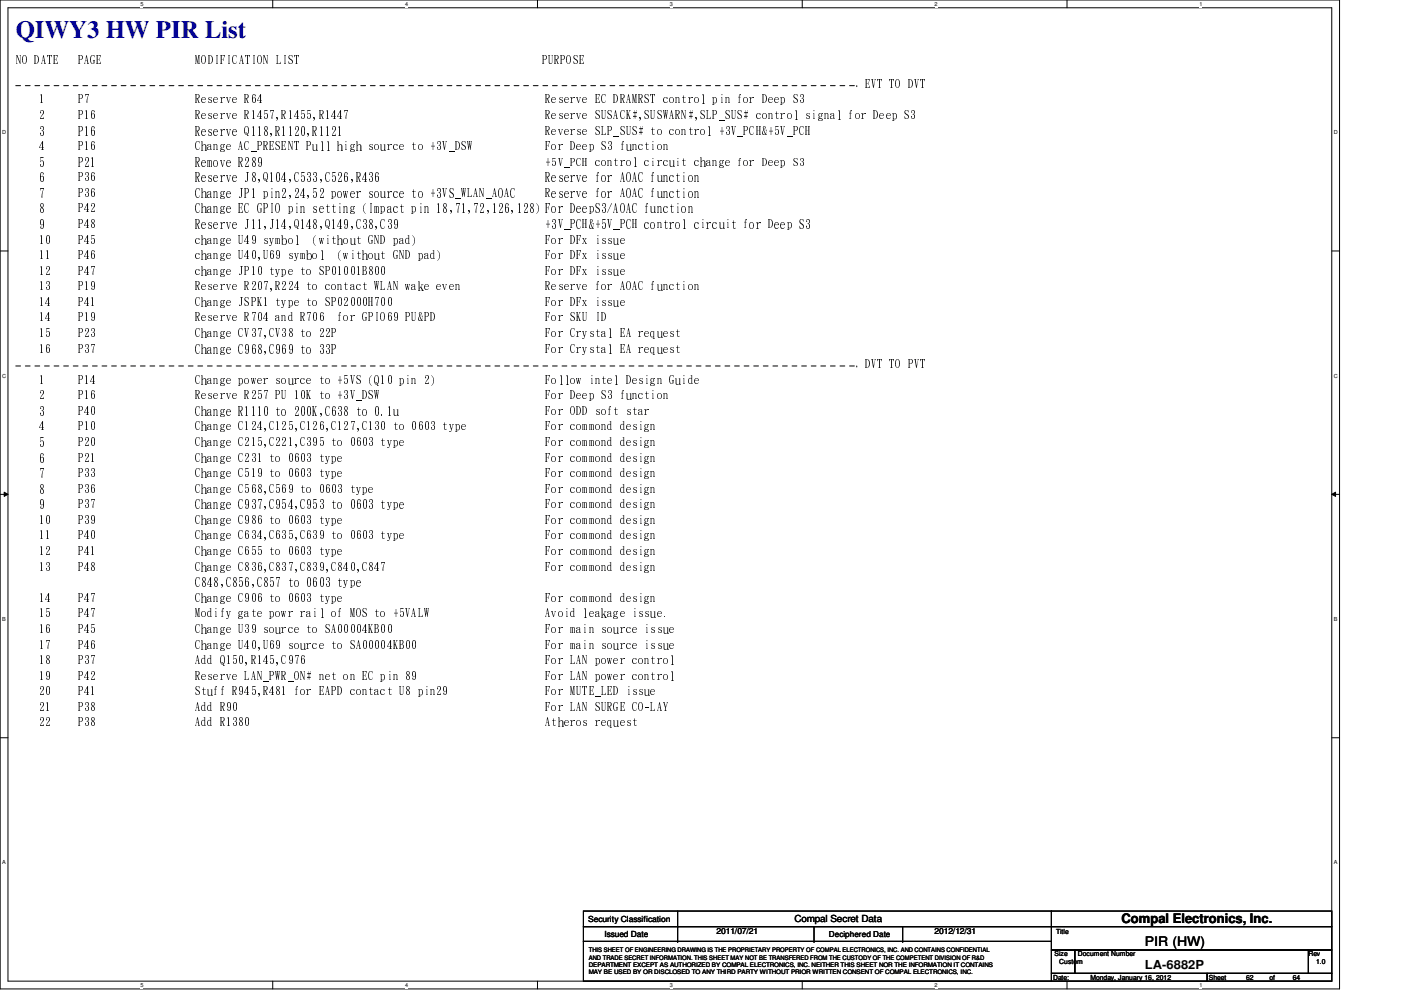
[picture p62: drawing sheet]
<svg xmlns="http://www.w3.org/2000/svg" width="297mm" height="210mm" viewBox="0 0 297 210" stroke-linecap="round" stroke-linejoin="round" font-family="sans-serif">
<defs><g id="words">
<text font-size="5.2" fill="#0000a0" x="3.3" y="8.1">QIWY3 HW PIR List</text>
<g font-size="2.8">
<text x="237.8" y="195.8">Compal Electronics, Inc.</text>
<text x="242.7" y="200.7">PIR (HW)</text>
</g>
<g font-size="2.6">
<text x="3.3" y="13.7">NO DATE</text>
<text x="16.5" y="13.7">PAGE</text>
<text x="41.4" y="13.7">MODIFICATION LIST</text>
<text x="114.8" y="13.7">PURPOSE</text>
<text x="8.3" y="21.9">1</text>
<text x="16.5" y="21.9">P7</text>
<text x="41.3" y="21.9">Reserve R64</text>
<text x="115.6" y="21.9">Reserve EC DRAMRST control pin for Deep S3</text>
<text x="183.3" y="18.6">EVT TO DVT</text>
<text x="8.3" y="25.2">2</text>
<text x="8.3" y="28.5">3</text>
<text x="16.5" y="25.2">P16</text>
<text x="16.5" y="28.5">P16</text>
<text x="41.3" y="25.2">Reserve R1457,R1455,R1447</text>
<text x="41.3" y="28.5">Reserve Q118,R1120,R1121</text>
<text x="115.6" y="25.2">Reserve SUSACK#,SUSWARN#,SLP_SUS# control signal for Deep S3</text>
<text x="115.6" y="28.5">Reverse SLP_SUS# to control +3V_PCH&amp;+5V_PCH</text>
<text x="8.3" y="35.1">5</text>
<text x="8.3" y="31.8">4</text>
<text x="16.5" y="35.1">P21</text>
<text x="16.5" y="31.8">P16</text>
<text x="41.3" y="31.8">Change AC_PRESENT Pull high source to +3V_DSW</text>
<text x="41.3" y="35.1">Remove R289</text>
<text x="115.6" y="31.8">For Deep S3 function</text>
<text x="115.6" y="35.1">+5V_PCH control circuit change for Deep S3</text>
<text x="8.3" y="38.4">6</text>
<text x="8.3" y="41.7">7</text>
<text x="16.5" y="38.4">P36</text>
<text x="16.5" y="41.7">P36</text>
<text x="41.3" y="38.4">Reserve J8,Q104,C533,C526,R436</text>
<text x="41.3" y="41.7">Change JP1 pin2,24,52 power source to +3VS_WLAN_AOAC</text>
<text x="115.6" y="41.7">Reserve for AOAC function</text>
<text x="115.6" y="38.4">Reserve for AOAC function</text>
<text x="8.3" y="45">8</text>
<text x="16.5" y="45">P42</text>
<text x="41.3" y="45">Change EC GPIO pin setting (Impact pin 18,71,72,126,128) For DeepS3/AOAC function</text>
<text x="8.3" y="48.3">9</text>
<text x="8.3" y="51.6">10</text>
<text x="16.5" y="48.3">P48</text>
<text x="16.5" y="51.6">P45</text>
<text x="41.3" y="48.3">Reserve J11,J14,Q148,Q149,C38,C39</text>
<text x="41.3" y="51.6">change U49 symbol</text>
<text x="66.2" y="51.6">(without GND pad)</text>
<text x="115.6" y="51.6">For DFx issue</text>
<text x="115.6" y="48.3">+3V_PCH&amp;+5V_PCH control circuit for Deep S3</text>
<text x="8.3" y="54.9">11</text>
<text x="8.3" y="58.3">12</text>
<text x="16.5" y="54.9">P46</text>
<text x="16.5" y="58.3">P47</text>
<text x="41.3" y="54.9">change U40,U69 symbol</text>
<text x="41.3" y="58.3">change JP10 type to SP01001B800</text>
<text x="71.5" y="54.9">(without GND pad)</text>
<text x="115.6" y="54.9">For DFx issue</text>
<text x="115.6" y="58.3">For DFx issue</text>
<text x="8.3" y="61.6">13</text>
<text x="8.3" y="64.9">14</text>
<text x="16.5" y="61.6">P19</text>
<text x="16.5" y="64.9">P41</text>
<text x="41.3" y="61.6">Reserve R207,R224 to contact WLAN wake even</text>
<text x="41.3" y="64.9">Change JSPK1 type to SP02000H700</text>
<text x="115.6" y="64.9">For DFx issue</text>
<text x="115.6" y="61.6">Reserve for AOAC function</text>
<text x="8.3" y="68.2">14</text>
<text x="8.3" y="71.5">15</text>
<text x="16.5" y="68.2">P19</text>
<text x="16.5" y="71.5">P23</text>
<text x="41.3" y="68.2">Reserve R704 and R706</text>
<text x="41.3" y="71.5">Change CV37,CV38 to 22P</text>
<text x="71.5" y="68.2">for GPIO69 PU&amp;PD</text>
<text x="115.6" y="68.2">For SKU ID</text>
<text x="115.6" y="71.5">For Crystal EA request</text>
<text x="8.3" y="74.8">16</text>
<text x="16.5" y="74.8">P37</text>
<text x="41.3" y="74.8">Change C968,C969 to 33P</text>
<text x="115.6" y="74.8">For Crystal EA request</text>
<text x="8.3" y="81.4">1</text>
<text x="16.5" y="81.4">P14</text>
<text x="41.3" y="81.4">Change power source to +5VS (Q10 pin 2)</text>
<text x="115.6" y="81.4">Follow intel Design Guide</text>
<text x="183.3" y="78.1">DVT TO PVT</text>
<text x="8.3" y="84.7">2</text>
<text x="8.3" y="88">3</text>
<text x="16.5" y="84.7">P16</text>
<text x="16.5" y="88">P40</text>
<text x="41.3" y="84.7">Reserve R257 PU 10K to +3V_DSW</text>
<text x="41.3" y="88">Change R1110 to 200K,C638 to 0.1u</text>
<text x="115.6" y="88">For ODD soft star</text>
<text x="115.6" y="84.7">For Deep S3 function</text>
<text x="8.3" y="91.3">4</text>
<text x="8.3" y="94.6">5</text>
<text x="16.5" y="94.6">P20</text>
<text x="16.5" y="91.3">P10</text>
<text x="41.3" y="94.6">Change C215,C221,C395 to 0603 type</text>
<text x="41.3" y="91.3">Change C124,C125,C126,C127,C130 to 0603 type</text>
<text x="115.6" y="91.3">For commond design</text>
<text x="115.6" y="94.6">For commond design</text>
<text x="8.3" y="97.9">6</text>
<text x="8.3" y="101.2">7</text>
<text x="16.5" y="97.9">P21</text>
<text x="16.5" y="101.2">P33</text>
<text x="41.3" y="97.9">Change C231 to 0603 type</text>
<text x="41.3" y="101.2">Change C519 to 0603 type</text>
<text x="115.6" y="101.2">For commond design</text>
<text x="115.6" y="97.9">For commond design</text>
<text x="8.3" y="104.5">8</text>
<text x="8.3" y="107.8">9</text>
<text x="16.5" y="104.5">P36</text>
<text x="16.5" y="107.8">P37</text>
<text x="41.3" y="107.8">Change C937,C954,C953 to 0603 type</text>
<text x="41.3" y="104.5">Change C568,C569 to 0603 type</text>
<text x="115.6" y="107.8">For commond design</text>
<text x="115.6" y="104.5">For commond design</text>
<text x="8.3" y="111.1">10</text>
<text x="16.5" y="111.1">P39</text>
<text x="41.3" y="111.1">Change C986 to 0603 type</text>
<text x="115.6" y="111.1">For commond design</text>
<text x="8.3" y="114.4">11</text>
<text x="8.3" y="117.7">12</text>
<text x="16.5" y="114.4">P40</text>
<text x="16.5" y="117.7">P41</text>
<text x="41.3" y="114.4">Change C634,C635,C639 to 0603 type</text>
<text x="41.3" y="117.7">Change C655 to 0603 type</text>
<text x="115.6" y="117.7">For commond design</text>
<text x="115.6" y="114.4">For commond design</text>
<text x="8.3" y="121">13</text>
<text x="16.5" y="121">P48</text>
<text x="41.3" y="124.3">C848,C856,C857 to 0603 type</text>
<text x="41.3" y="121">Change C836,C837,C839,C840,C847</text>
<text x="115.6" y="121">For commond design</text>
<text x="8.3" y="127.6">14</text>
<text x="8.3" y="130.9">15</text>
<text x="16.5" y="127.6">P47</text>
<text x="16.5" y="130.9">P47</text>
<text x="41.3" y="130.9">Modify gate powr rail of MOS to +5VALW</text>
<text x="41.3" y="127.6">Change C906 to 0603 type</text>
<text x="115.6" y="130.9">Avoid leakage issue.</text>
<text x="115.6" y="127.6">For commond design</text>
<text x="8.3" y="134.2">16</text>
<text x="8.3" y="137.5">17</text>
<text x="16.5" y="134.2">P45</text>
<text x="16.5" y="137.5">P46</text>
<text x="41.3" y="134.2">Change U39 source to SA00004KB00</text>
<text x="41.3" y="137.5">Change U40,U69 source to SA00004KB00</text>
<text x="115.6" y="137.5">For main source issue</text>
<text x="115.6" y="134.2">For main source issue</text>
<text x="8.3" y="140.8">18</text>
<text x="16.5" y="140.8">P37</text>
<text x="41.3" y="140.8">Add Q150,R145,C976</text>
<text x="115.6" y="140.8">For LAN power control</text>
<text x="8.3" y="144.1">19</text>
<text x="8.3" y="147.4">20</text>
<text x="16.5" y="144.1">P42</text>
<text x="16.5" y="147.4">P41</text>
<text x="41.3" y="144.1">Reserve LAN_PWR_ON# net on EC pin 89</text>
<text x="41.3" y="147.4">Stuff R945,R481 for EAPD contact U8 pin29</text>
<text x="115.6" y="147.4">For MUTE_LED issue</text>
<text x="115.6" y="144.1">For LAN power control</text>
<text x="8.3" y="150.7">21</text>
<text x="8.3" y="154">22</text>
<text x="16.5" y="150.7">P38</text>
<text x="16.5" y="154">P38</text>
<text x="41.3" y="150.7">Add R90</text>
<text x="41.3" y="154">Add R1380</text>
<text x="115.6" y="150.7">For LAN SURGE CO-LAY</text>
<text x="115.6" y="154">Atheros request</text>
<text x="242.7" y="205.5">LA-6882P</text>
</g>
<text font-size="2.1" x="168.4" y="195.6">Compal Secret Data</text>
<g font-size="1.8">
<text x="124.7" y="195.5">Security Classification</text>
<text x="128.1" y="198.6">Issued Date</text>
<text x="151.9" y="198.1">2011/07/21</text>
<text x="198.2" y="198.1">2012/12/31</text>
</g>
<text font-size="1.7" x="175.7" y="198.8">Deciphered Date</text>
<g font-size="1.5">
<text x="223.9" y="198">Title</text>
<text x="223.6" y="202.8">Size</text>
<text x="228.6" y="202.8">Document Number</text>
<text x="277.4" y="202.8">Rev</text>
<text x="223.3" y="207.7">Date:</text>
<text x="224.6" y="204.4">Custom</text>
<text x="231.2" y="207.7">Monday, January 16, 2012</text>
<text x="256.3" y="207.7">Sheet</text>
<text x="264.2" y="207.7">62</text>
<text x="269.2" y="207.7">of</text>
<text x="274.1" y="207.7">64</text>
<text x="279.1" y="204.4">1.0</text>
</g>
<g font-size="1.3">
<text x="124.8" y="201.9">THIS SHEET OF ENGINEERING DRAWING IS THE PROPRIETARY PROPERTY OF COMPAL ELECTRONICS, INC. AND CONTAINS CONFIDENTIAL</text>
<text x="124.8" y="203.5">AND TRADE SECRET INFORMATION. THIS SHEET MAY NOT BE TRANSFERED FROM THE CUSTODY OF THE COMPETENT DIVISION OF R&amp;D</text>
<text x="124.8" y="205">DEPARTMENT EXCEPT AS AUTHORIZED BY COMPAL ELECTRONICS, INC. NEITHER THIS SHEET NOR THE INFORMATION IT CONTAINS</text>
<text x="124.8" y="206.5">MAY BE USED BY OR DISCLOSED TO ANY THIRD PARTY WITHOUT PRIOR WRITTEN CONSENT OF COMPAL ELECTRONICS, INC.</text>
</g>
<g font-size="1.2">
<text x="29.8" y="1.3">5</text>
<text x="85.9" y="1.3">4</text>
<text x="142" y="1.3">3</text>
<text x="198.2" y="1.3">2</text>
<text x="254.3" y="1.3">1</text>
<text x=".5" y="28.5">D</text>
<text x="282.8" y="28.5">D</text>
<text x=".5" y="80.1">C</text>
<text x="282.8" y="80.1">C</text>
<text x=".5" y="131.7">B</text>
<text x="282.8" y="131.7">B</text>
<text x=".5" y="183.3">A</text>
<text x="282.8" y="183.3">A</text>
<text x="29.8" y="209.3">5</text>
<text x="85.9" y="209.3">4</text>
<text x="142" y="209.3">3</text>
<text x="198.2" y="209.3">2</text>
<text x="254.3" y="209.3">1</text>
</g>
</g></defs>
<path d="M0 0h284v209.7h-284zM1.7 1.7h280.7v206.3h-280.7z" fill="none" stroke="#000" stroke-width=".21"/>
<g fill="#fff">
<path d="M29.8 .2h.5v1.3h-.5z"/>
<path d="M29.8 208.2h.5v1.3h-.5z"/>
</g>
<path d="M57.8 0v1.7M57.8 208v1.7" fill="none" stroke="#000" stroke-width=".21"/>
<g fill="#fff">
<path d="M85.9 .2h.6v1.3h-.6z"/>
<path d="M85.9 208.2h.6v1.3h-.6z"/>
</g>
<path d="M114 0v1.7M114 208v1.7" fill="none" stroke="#000" stroke-width=".21"/>
<g fill="#fff">
<path d="M142 .2h.6v1.3h-.6z"/>
<path d="M142 208.2h.6v1.3h-.6z"/>
</g>
<path d="M170.1 0v1.7M170.1 208v1.7" fill="none" stroke="#000" stroke-width=".21"/>
<g fill="#fff">
<path d="M198.2 .2h.6v1.3h-.6z"/>
<path d="M198.2 208.2h.6v1.3h-.6z"/>
</g>
<path d="M226.2 0v1.7M226.2 208v1.7" fill="none" stroke="#000" stroke-width=".21"/>
<g fill="#fff">
<path d="M254.3 .2h.6v1.3h-.6z"/>
<path d="M254.3 208.2h.6v1.3h-.6z"/>
<path d="M.5 27.4h.8v1.3h-.8z"/>
<path d="M282.8 27.4h.8v1.3h-.8z"/>
<path d="M.5 79h.8v1.3h-.8z"/>
<path d="M282.8 79h.8v1.3h-.8z"/>
</g>
<path d="M0 53.2h1.7M282.4 53.2h1.6" fill="none" stroke="#000" stroke-width=".21"/>
<g fill="#fff">
<path d="M.5 130.6h.7v1.3h-.7z"/>
<path d="M282.8 130.6h.7v1.3h-.7z"/>
</g>
<path d="M0 104.8h1.7M.9 104.4l.8 .4-.8 .4zM282.4 104.8l.8-.4v.8zM282.4 104.8h1.6" fill="none" stroke="#000" stroke-width=".21"/>
<path d="M.9 104.4l.8 .4-.8 .4zM282.4 104.8l.8-.4v.8z" fill="#000"/>
<g fill="#fff">
<path d="M.5 182.2h.7v1.3h-.7z"/>
<path d="M282.8 182.2h.7v1.3h-.7z"/>
</g>
<g fill="none" stroke="#000" stroke-width=".21">
<path d="M0 156.4h1.7M282.4 156.4h1.6M123.7 193.2h99.2v3.3h-99.2zM123.7 196.5h99.2v3.1h-99.2zM123.7 199.6h99.2v8.4h-99.2zM143.7 196.5h.1M143.7 199.6h.1M143.7 193.2v6.4M172.6 199.6h.1M172.6 196.5v3.1M191.4 199.6h.1M191.4 196.5v3.1"/>
<path d="M222.9 193.2h59.5v3.3h-59.5zM222.9 196.5h59.5v4.9h-59.5zM222.9 201.4h5v5h-5zM222.9 206.4h33v1.6h-33zM227.9 201.4h49.5v5h-49.5zM255.9 206.4h26.5v1.6h-26.5zM277.4 201.4h5v5h-5z"/>
</g>
<path d="M3.3 18.2h178.3M181.6 18.2h.1M3.3 77.6h178.3M181.6 77.6h.1" fill="none" stroke="#000" stroke-width=".21" stroke-dasharray="1 1 1 1 1 1 1 1"/>
<use href="#words"/>
</svg>
